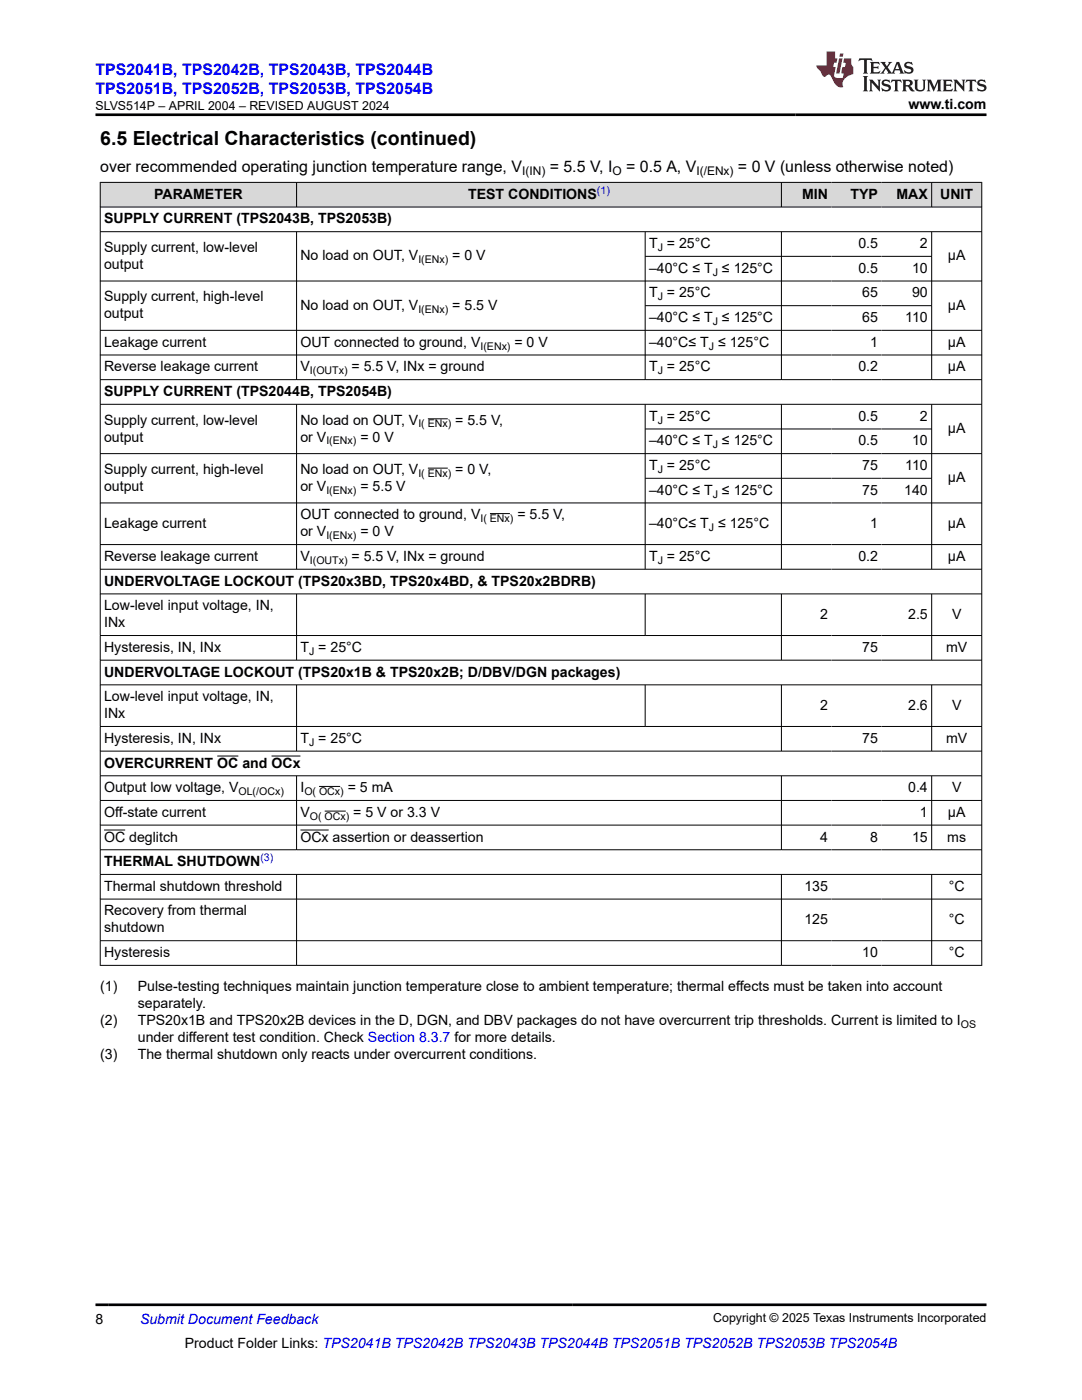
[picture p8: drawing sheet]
<svg xmlns="http://www.w3.org/2000/svg" width="216mm" height="279mm" viewBox="0 0 216 279" stroke-linecap="round" stroke-linejoin="round" font-family="sans-serif">
<defs><g id="words">
<text font-size="3.9" x="20" y="28.8">6.5 Electrical Characteristics (continued)</text>
<g font-size="3.2" fill="#00f">
<text x="19" y="14.9">TPS2041B, TPS2042B, TPS2043B, TPS2044B</text>
<text x="19" y="18.7">TPS2051B, TPS2052B, TPS2053B, TPS2054B</text>
</g>
<g font-size="3.2">
<text x="20" y="34.3">over recommended operating junction temperature range, V</text>
<text x="109.7" y="34.3">= 5.5 V, I</text>
<text x="124.9" y="34.3">= 0.5 A, V</text>
<text x="147.3" y="34.3">= 0 V (unless otherwise noted)</text>
</g>
<g font-size="2.8">
<text x="181.3" y="21.8">www.ti.com</text>
<text x="30.8" y="39.7">PARAMETER</text>
<text x="93.4" y="39.7">TEST CONDITIONS</text>
<text x="160" y="39.7">MIN</text>
<text x="169.7" y="39.7">TYP</text>
<text x="178.9" y="39.7">MAX</text>
<text x="187.6" y="39.7">UNIT</text>
<text x="20.8" y="44.6">SUPPLY CURRENT (TPS2043B, TPS2053B)</text>
<text x="20.8" y="50.3">Supply current, low-level</text>
<text x="20.8" y="53.7">output</text>
<text x="59.9" y="52">No load on OUT, V</text>
<text x="90.3" y="52">= 0 V</text>
<text x="129.5" y="49.5">T = 25°C</text>
<text x="171.3" y="49.5">0.5</text>
<text x="183.6" y="49.5">2</text>
<text x="189.1" y="52">μA</text>
<text x="129.5" y="54.4">–40°C ≤ T ≤ 125°C</text>
<text x="129.5" y="59.4">T = 25°C</text>
<text x="171.3" y="54.4">0.5</text>
<text x="172.1" y="59.4">65</text>
<text x="182" y="54.4">10</text>
<text x="182" y="59.4">90</text>
<text x="20.8" y="60.1">Supply current, high-level</text>
<text x="20.8" y="63.5">output</text>
<text x="59.9" y="61.8">No load on OUT, V</text>
<text x="90.3" y="61.8">= 5.5 V</text>
<text x="129.5" y="64.3">–40°C ≤ T ≤ 125°C</text>
<text x="172.1" y="64.3">65</text>
<text x="180.6" y="64.3">110</text>
<text x="189.1" y="61.8">μA</text>
<text x="20.8" y="69.2">Leakage current</text>
<text x="59.9" y="69.2">OUT connected to ground, V</text>
<text x="102.7" y="69.2">= 0 V</text>
<text x="129.5" y="69.2">–40°C≤ T ≤ 125°C</text>
<text x="173.6" y="69.2">1</text>
<text x="189.1" y="69.2">μA</text>
<text x="20.8" y="74.1">Reverse leakage current</text>
<text x="59.9" y="74.1">V</text>
<text x="70.1" y="74.1">= 5.5 V, INx = ground</text>
<text x="129.5" y="74.1">T = 25°C</text>
<text x="171.3" y="74.1">0.2</text>
<text x="189.1" y="74.1">μA</text>
<text x="20.8" y="79">SUPPLY CURRENT (TPS2044B, TPS2054B)</text>
<text x="129.5" y="84">T = 25°C</text>
<text x="171.3" y="84">0.5</text>
<text x="183.6" y="84">2</text>
<text x="20.8" y="84.7">Supply current, low-level</text>
<text x="20.8" y="88.1">output</text>
<text x="59.9" y="84.7">No load on OUT, V</text>
<text x="59.9" y="88.1">or V</text>
<text x="71.9" y="88.1">= 0 V</text>
<text x="90.8" y="84.7">= 5.5 V,</text>
<text x="129.5" y="88.9">–40°C ≤ T ≤ 125°C</text>
<text x="171.3" y="88.9">0.5</text>
<text x="182" y="88.9">10</text>
<text x="189.1" y="86.4">μA</text>
<text x="20.8" y="94.6">Supply current, high-level</text>
<text x="59.9" y="94.6">No load on OUT, V</text>
<text x="90.8" y="94.6">= 0 V,</text>
<text x="129.5" y="93.8">T = 25°C</text>
<text x="172.1" y="93.8">75</text>
<text x="180.6" y="93.8">110</text>
<text x="20.8" y="98">output</text>
<text x="59.9" y="98">or V</text>
<text x="71.9" y="98">= 5.5 V</text>
<text x="129.5" y="98.7">–40°C ≤ T ≤ 125°C</text>
<text x="172.1" y="98.7">75</text>
<text x="180.4" y="98.7">140</text>
<text x="189.1" y="96.3">μA</text>
<text x="20.8" y="105.3">Leakage current</text>
<text x="59.9" y="103.6">OUT connected to ground, V</text>
<text x="59.9" y="107">or V</text>
<text x="71.9" y="107">= 0 V</text>
<text x="103.2" y="103.6">= 5.5 V,</text>
<text x="129.5" y="105.3">–40°C≤ T ≤ 125°C</text>
<text x="173.6" y="105.3">1</text>
<text x="189.1" y="105.3">μA</text>
<text x="20.8" y="112">Reverse leakage current</text>
<text x="59.9" y="112">V</text>
<text x="70.1" y="112">= 5.5 V, INx = ground</text>
<text x="129.5" y="112">T = 25°C</text>
<text x="171.3" y="112">0.2</text>
<text x="189.1" y="112">μA</text>
<text x="20.8" y="116.9">UNDERVOLTAGE LOCKOUT (TPS20x3BD, TPS20x4BD, &amp; TPS20x2BDRB)</text>
<text x="20.8" y="121.8">Low-level input voltage, IN,</text>
<text x="20.8" y="125.2">INx</text>
<text x="163.6" y="123.5">2</text>
<text x="181.2" y="123.5">2.5</text>
<text x="190" y="123.5">V</text>
<text x="20.8" y="130.1">Hysteresis, IN, INx</text>
<text x="59.9" y="130.1">T = 25°C</text>
<text x="172.1" y="130.1">75</text>
<text x="188.8" y="130.1">mV</text>
<text x="20.8" y="135">UNDERVOLTAGE LOCKOUT (TPS20x1B &amp; TPS20x2B; D/DBV/DGN packages)</text>
<text x="20.8" y="139.9">Low-level input voltage, IN,</text>
<text x="20.8" y="143.3">INx</text>
<text x="163.6" y="141.6">2</text>
<text x="181.2" y="141.6">2.6</text>
<text x="190" y="141.6">V</text>
<text x="20.8" y="148.3">Hysteresis, IN, INx</text>
<text x="59.9" y="148.3">T = 25°C</text>
<text x="172.1" y="148.3">75</text>
<text x="188.8" y="148.3">mV</text>
<text x="20.8" y="153.2">OVERCURRENT OC and OCx</text>
<text x="20.8" y="158.1">Output low voltage, V</text>
<text x="59.9" y="158.1">I</text>
<text x="69.4" y="158.1">= 5 mA</text>
<text x="181.2" y="158.1">0.4</text>
<text x="190" y="158.1">V</text>
<text x="20.8" y="163">Off-state current</text>
<text x="20.8" y="167.9">OC deglitch</text>
<text x="59.9" y="163">V</text>
<text x="59.9" y="167.9">OCx assertion or deassertion</text>
<text x="70.5" y="163">= 5 V or 3.3 V</text>
<text x="163.6" y="167.9">4</text>
<text x="173.6" y="167.9">8</text>
<text x="182" y="167.9">15</text>
<text x="183.6" y="163">1</text>
<text x="189" y="167.9">ms</text>
<text x="189.1" y="163">μA</text>
<text x="20.8" y="172.9">THERMAL SHUTDOWN</text>
<text x="20.8" y="177.8">Thermal shutdown threshold</text>
<text x="160.5" y="177.8">135</text>
<text x="189.3" y="177.8">°C</text>
<text x="20.8" y="182.7">Recovery from thermal</text>
<text x="160.5" y="184.4">125</text>
<text x="189.3" y="184.4">°C</text>
<text x="20.8" y="186.1">shutdown</text>
<text x="20.8" y="191">Hysteresis</text>
<text x="172.1" y="191">10</text>
<text x="189.3" y="191">°C</text>
<text x="20" y="197.8">(1)</text>
<text x="27.5" y="197.8">Pulse-testing techniques maintain junction temperature close to ambient temperature; thermal effects must be taken into account</text>
<text x="27.5" y="201.2">separately.</text>
<text x="20" y="204.6">(2)</text>
<text x="27.5" y="204.6">TPS20x1B and TPS20x2B devices in the D, DGN, and DBV packages do not have overcurrent trip thresholds. Current is limited to I</text>
<text x="27.5" y="208">under different test condition. Check Section 8.3.7 for more details.</text>
<text x="20" y="211.4">(3)</text>
<text x="27.5" y="211.4">The thermal shutdown only reacts under overcurrent conditions.</text>
<text x="19" y="264.2">8</text>
<text x="36.9" y="269">Product Folder Links: TPS2041B TPS2042B TPS2043B TPS2044B TPS2051B TPS2052B TPS2053B TPS2054B</text>
</g>
<text font-size="2.8" fill="#00f" x="27.9" y="264.2">Submit Document Feedback</text>
<g font-size="2.5">
<text x="19" y="21.9">SLVS514P – APRIL 2004 – REVISED AUGUST 2024</text>
<text x="142.3" y="263.9">Copyright © 2025 Texas Instruments Incorporated</text>
</g>
<g font-size="2.4">
<text x="104.2" y="34.9">I(IN)</text>
<text x="122.2" y="34.9">O</text>
<text x="139" y="34.9">I(/ENx)</text>
</g>
<g font-size="2.1" fill="#00f">
<text x="119.1" y="38.7">(1)</text>
<text x="52" y="171.9">(3)</text>
</g>
<g font-size="2.1">
<text x="83.5" y="52.5">I(ENx)</text>
<text x="131.2" y="50.1">J</text>
<text x="131.2" y="59.9">J</text>
<text x="142.2" y="55">J</text>
<text x="83.5" y="62.4">I(ENx)</text>
<text x="142.2" y="64.8">J</text>
<text x="95.9" y="69.8">I(ENx)</text>
<text x="141.4" y="69.8">J</text>
<text x="61.8" y="74.7">I(OUTx)</text>
<text x="131.2" y="74.7">J</text>
<text x="65.1" y="88.7">I(ENx)</text>
<text x="83.5" y="85.3">I( ENx)</text>
<text x="131.2" y="84.5">J</text>
<text x="142.2" y="89.4">J</text>
<text x="83.5" y="95.1">I( ENx)</text>
<text x="131.2" y="94.4">J</text>
<text x="65.1" y="98.5">I(ENx)</text>
<text x="142.2" y="99.3">J</text>
<text x="65.1" y="107.6">I(ENx)</text>
<text x="95.9" y="104.2">I( ENx)</text>
<text x="141.4" y="105.9">J</text>
<text x="61.8" y="112.5">I(OUTx)</text>
<text x="131.2" y="112.5">J</text>
<text x="61.7" y="130.7">J</text>
<text x="61.7" y="148.8">J</text>
<text x="47.6" y="158.7">OL(/OCx)</text>
<text x="60.7" y="158.7">O( OCx)</text>
<text x="61.8" y="163.6">O( OCx)</text>
<text x="191.7" y="205.2">OS</text>
</g>
</g></defs>
<g fill="#d8d8d8">
<path d="M20 36.4h175.9v4.9h-175.9z" fill-rule="evenodd"/>
<path d="M20.1 36.5h39v4.8h-39z" fill-rule="evenodd"/>
<path d="M59.2 36.5h96.7v4.8h-96.7z" fill-rule="evenodd"/>
<path d="M156 36.5h9.9v4.8h-9.9z" fill-rule="evenodd"/>
<path d="M165.9 36.5h10v4.8h-10z" fill-rule="evenodd"/>
<path d="M175.9 36.5h9.9v4.8h-9.9z" fill-rule="evenodd"/>
<path d="M186 36.5h9.8v4.8h-9.8z" fill-rule="evenodd"/>
</g>
<g fill="none" stroke="#000" stroke-width=".2">
<path d="M19.9 36.4h176.1M20 36.3v156.4M59.2 36.3v5.1M155.9 36.3v5.1M185.9 36.3v5.1M195.9 36.3v156.4M19.9 41.3h176.1M19.9 46.2h176.1M19.9 56.1h176.1M59.2 46.2v29.6M128.7 46.2v29.6M128.7 51.2h57.3"/>
<path d="M155.9 46.2v29.6M185.9 46.2v29.6M19.9 65.9h176.1M19.9 70.8h176.1M19.9 75.8h176.1M128.7 61h57.3M19.9 80.7h176.1M19.9 90.5h176.1M59.2 80.7v33M85.4 83.6h4M85.4 93.4h4M128.7 80.7v33"/>
<path d="M128.7 85.6h57.3M128.7 95.5h57.3M155.9 80.7v33M185.9 80.7v33M19.9 100.4h176.1M19.9 108.7h176.1M19.9 113.6h176.1M19.9 118.5h176.1M59.2 118.5v13.3M97.8 102.5h4M128.7 118.5v8.4M155.9 118.5v13.3"/>
<path d="M185.9 118.5v13.3M19.9 126.8h176.1M19.9 131.8h176.1M19.9 136.7h176.1M59.2 136.7v13.3M128.7 136.7v8.3M155.9 136.7v13.3M185.9 136.7v13.3M19.9 145h176.1M19.9 149.9h176.1M19.9 154.8h176.1M19.9 159.7h176.1"/>
<path d="M43.3 150.9h4.3M54.2 150.9h5.8M59.2 154.8v14.9M63.7 157h4.2M155.9 154.8v14.9M185.9 154.8v14.9M19.9 164.7h176.1M19.9 169.6h176.1M19.9 174.5h176.1M19.9 179.4h176.1M20.8 165.6h4.2M59.2 174.5v18.2"/>
<path d="M59.9 165.6h5.7M64.8 161.9h4.2M155.9 174.5v18.2M185.9 174.5v18.2M19.9 187.7h176.1M19.9 192.7h176.1"/>
</g>
<path d="M171.5 11.6l-.2 .6 .5-.2h.6v.1v2.2l-.2 .4h1l-.2-.4v-2.2v-.1h.5l.6 .2-.2-.6zM173.6 12.4l.2 .3v1.6l-.2 .4h1.9l.1-.6a1.08 1.08 0 0 1-1.3 .2v-.7h.6l.4 .2v-.7l-.4 .2h-.6v-.5l.2-.2a1 1 0 0 1 1 .3l-.1-.5zM175.7 12.4l.9 1.1-1 1.2h.9l-.2-.2 .5-.8 .4 .8-.2 .2h1.6l-.2-.2 .2-.5h.9l.1 .5-.1 .2h.9l-.2-.4-.8-1.9h-.5l-.9 2.1-.9-1.1 .9-1h-.8l.2 .2-.4 .6-.4-.6 .2-.2zM179 12.8l.4 1h-.7zM180.7 12.5a.65 .65 0 0 0-.2 .7 .65 .65 0 0 0 .6 .5l.6 .1 .1 .3a.79 .79 0 0 1-.7 .4 .79 .79 0 0 1-.7-.5l.1 .7 .2-.1a.93 .93 0 0 0 1.1 0 .93 .93 0 0 0 .4-.9 1.46 1.46 0 0 0-1.2-.6l-.1-.3a1.09 1.09 0 0 1 1.2 .2l-.2-.6-.1 .1-.5-.2zM172.2 15.2l.2 .4v2.2l-.2 .4h1l-.2-.4v-2.2l.2-.4zM173.4 15.9l.2 .4v1.5l-.2 .4h.8l-.3-.4 .1-1.3 1.6 1.8v-2l.2-.4h-.7l.1 .2 .1 1.1-1.2-1.3zM176.2 16a.65 .65 0 0 0-.2 .8 .65 .65 0 0 0 .6 .4l.6 .2 .1 .2a.79 .79 0 0 1-.7 .4 .79 .79 0 0 1-.7-.5l.1 .7 .2-.1a.93 .93 0 0 0 1.1 .1 .93 .93 0 0 0 .4-1 1.46 1.46 0 0 0-1.2-.5l-.1-.4a1.09 1.09 0 0 1 1.2 .2l-.1-.6-.2 .1-.5-.1zM177.9 15.9l-.1 .6a.63 .63 0 0 1 .8-.3v1.6l-.3 .4h1l-.2-.4v-1.6a.66 .66 0 0 1 .8 .3l-.1-.6zM180 15.9l.2 .4v1.5l-.2 .4h1l-.2-.2-.1-.7h.5l.1 .2a.79 .79 0 0 0 1.2 .6l-1-.9a.61 .61 0 0 0 .6-.6 .61 .61 0 0 0-.5-.7zM180.8 16.2h.1a.47 .47 0 0 1 .5 .1 .47 .47 0 0 1 .1 .5l-.1 .1-.7 .1zM182.3 15.9l.2 .2a2.27 2.27 0 0 0 .4 2 1.04 1.04 0 0 0 1.7-.7v-1.3l.2-.2h-.8l.2 .4v1.1a.6 .6 0 0 1-.6 .6 .6 .6 0 0 1-.6-.6v-1.1l.3-.4zM184.9 15.9l.2 .4v1.5l-.2 .4h.8l-.3-.4v-1.4l.9 1.9 .9-1.9v1.4l-.3 .4h1l-.2-.4v-1.5l.2-.4h-.8l-.7 1.5-.6-1.5zM188.1 15.9l.2 .4v1.5l-.2 .4h1.9l.1-.6a1.09 1.09 0 0 1-1.3 .2v-.7h.6l.4 .2v-.6l-.4 .2h-.6v-.6l.2-.1a1.01 1.01 0 0 1 1 .3l-.1-.6zM190.2 15.9l.3 .4v1.5l-.3 .4h.8l-.2-.4v-1.3l1.6 1.8v-2l.2-.4h-.7l.2 .2v1.1l-1.2-1.3zM192.8 15.9l-.1 .6a.63 .63 0 0 1 .8-.3v1.6l-.3 .4h1l-.2-.4v-1.6a.66 .66 0 0 1 .8 .3l-.1-.6zM195.2 16a.65 .65 0 0 0-.2 .8 .65 .65 0 0 0 .6 .4l.6 .2 .2 .2a.79 .79 0 0 1-.7 .4 .79 .79 0 0 1-.7-.5l.1 .7 .2-.1a.93 .93 0 0 0 1 .1 .93 .93 0 0 0 .5-1 1.46 1.46 0 0 0-1.3-.5v-.4a1.09 1.09 0 0 1 1.2 .2l-.2-.6-.2 .1-.5-.1z" fill="#231f20"/>
<path d="M164.9 10.3v2.7h-2l.1 .4 .8 1a.95 .95 0 0 0 1 .9 .59 .59 0 0 1 .5-.4 .59 .59 0 0 1 .5 .3l.4 .8a1.59 1.59 0 0 0 2.1 1.4 1.61 1.61 0 0 1 1-2.3l1-.3-.1-1.5a1.59 1.59 0 0 1-.3-1.7h-1.5l-.2 .9h.6l-.2 .9h-.5l-.2 .9v.3l.4 .1-.1 .9h-.7a.73 .73 0 0 1-1-.7l.3-1.5h-.5l.1-.9h.5l.2-.9h-.5v-1.3zM167.4 11.6l-.6 3.1h.7l.6-3.1zM167.6 10.7l-.1 .6h.7l.1-.6z" fill="#ed1c24"/>
<path d="M19 22.9h177.8M19 260.4h177.8" fill="none" stroke="#000" stroke-width=".53"/>
<use href="#words"/>
</svg>
